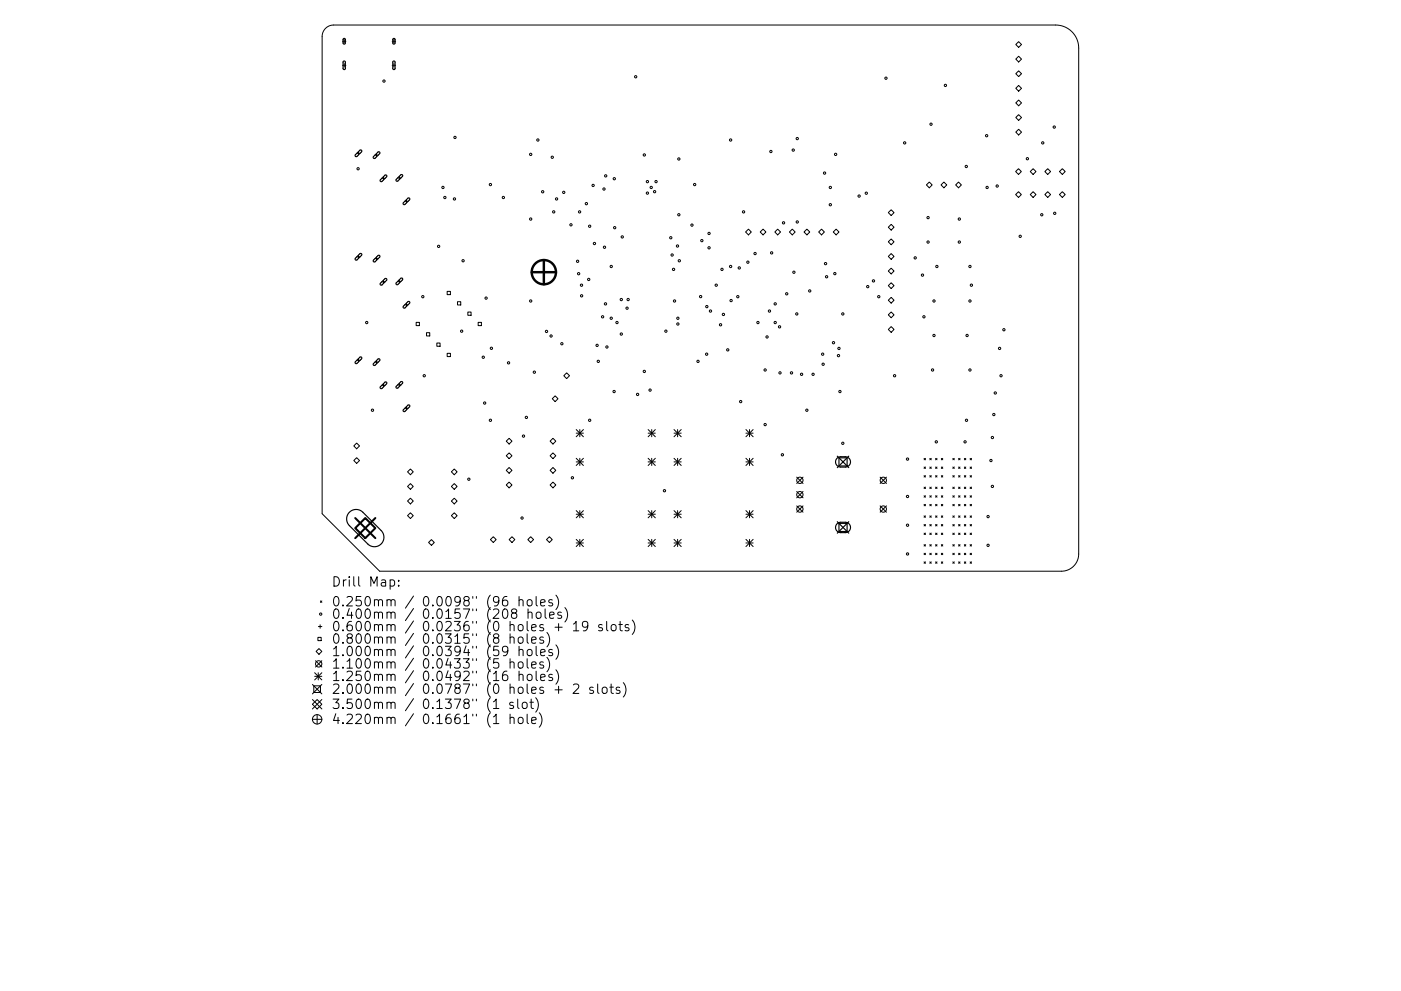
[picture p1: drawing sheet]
<svg xmlns="http://www.w3.org/2000/svg" width="297mm" height="210mm" viewBox="0 0 297 210" stroke-linecap="round" stroke-linejoin="round" font-family="sans-serif">
<defs><g id="words">
<g font-size="2.8">
<text x="70.2" y="124.5">Drill Map:</text>
<text x="70.2" y="128.7">0.250mm / 0.0098&quot; (96 holes)</text>
<text x="70.2" y="131.3">0.400mm / 0.0157&quot; (208 holes)</text>
<text x="70.2" y="133.9">0.600mm / 0.0236&quot; (0 holes + 19 slots)</text>
<text x="70.2" y="136.6">0.800mm / 0.0315&quot; (8 holes)</text>
<text x="70.2" y="139.2">1.000mm / 0.0394&quot; (59 holes)</text>
<text x="70.2" y="141.9">1.100mm / 0.0433&quot; (5 holes)</text>
<text x="70.2" y="144.5">1.250mm / 0.0492&quot; (16 holes)</text>
<text x="70.2" y="147.2">2.000mm / 0.0787&quot; (0 holes + 2 slots)</text>
<text x="70.2" y="150.4">3.500mm / 0.1378&quot; (1 slot)</text>
<text x="70.2" y="153.6">4.220mm / 0.1661&quot; (1 hole)</text>
</g>
</g></defs>
<g fill="none" stroke="#000" stroke-width=".21">
<path d="M69 6l.9-.5 .8-.2h153.1a4.9 4.9 0 0 1 4.9 4.9v107.3a3.7 3.7 0 0 1-3.7 3.7h-144.5l-12.2-12.2v-101.3l.1-.8zM72.6 8.8h.7M72.6 13.9h.7M73 8.4v.7M73 13.5v.7M83.2 8.8h.7M83.2 13.9h.7M83.5 8.4v.7M83.5 13.5v.7M215.4 9.4l.6-.6 .6 .6-.6 .7zM215.4 18.7l.6-.6 .6 .6-.6 .6zM216 11.9l.6 .6-.6 .6-.6-.6z"/>
<path d="M216 15l.6 .6-.6 .6-.6-.6zM75.6 32.5h.8M76 32.2v.7M79.5 32.9h.7M79.8 32.5v.8M80.9 37.8h.8M81.3 37.5v.7M84.3 37.7h.7M84.7 37.4v.7M196.4 39.2l.6-.6 .6 .6-.6 .6zM199.5 39.2l.6-.6 .6 .6-.6 .6zM202.6 39.2l.6-.6 .6 .6-.6 .6z"/>
<path d="M215.3 36.4l.6-.6 .7 .6-.7 .6zM215.4 21.8l.6-.6 .6 .6-.6 .6zM215.4 24.9l.6-.6 .6 .6-.6 .6zM215.4 28l.6-.6 .6 .6-.6 .6zM218.4 36.4l.6-.6 .6 .6-.6 .6zM221.5 36.4l.6-.6 .6 .6-.6 .6zM225.2 35.8l.6 .6-.6 .6-.6-.6zM75.6 54.5h.8M76 54.1v.7M79.5 54.9h.7M79.8 54.5v.7M80.9 59.8h.8"/>
<path d="M81.3 59.4v.8M84.3 59.7h.7M84.7 59.3v.8M85.8 42.7h.7M86.2 42.3v.8M158.1 49.2l.6-.6 .6 .6-.6 .6zM161.2 49.2l.6-.6 .6 .6-.6 .6zM164.3 49.2l.6-.6 .6 .6-.6 .6zM167.4 49.2l.6-.6 .6 .6-.6 .6zM171.1 48.6l.6 .6-.6 .6-.6-.6zM173.6 49.2l.6-.6 .6 .6-.6 .6zM176.7 49.2l.6-.6 .6 .6-.6 .6z"/>
<path d="M188.9 44.5l.7 .6-.7 .6-.6-.6zM188.9 47.6l.7 .6-.7 .6-.6-.6zM188.9 50.7l.7 .6-.7 .6-.6-.6zM188.9 53.8l.7 .6-.7 .6-.6-.6zM188.9 56.9l.7 .6-.7 .6-.6-.6zM188.9 60l.7 .6-.7 .6-.6-.6zM215.3 41.3l.6-.6 .7 .6-.7 .6zM219 40.7l.6 .6-.6 .6-.6-.6zM221.5 41.3l.6-.6 .6 .6-.6 .6zM225.2 40.7l.6 .6-.6 .6-.6-.6zM75.6 76.4h.8M76 76.1v.7"/>
<path d="M79.5 76.8h.7M79.8 76.5v.7M85.8 64.7h.7M86.2 64.3v.7M88.2 68.4h.7v.7h-.7zM90.4 70.6h.7v.7h-.7zM92.6 72.8h.7v.7h-.7zM94.8 61.8h.7v.7h-.7zM94.8 75h.7v.7h-.7zM97 64h.7v.7h-.7zM99.2 66.2h.7v.7h-.7zM101.4 68.4h.7v.7h-.7z"/>
<path d="M120.1 79.1l.7 .6-.7 .6-.6-.6zM188.9 63.1l.7 .6-.7 .6-.6-.6zM188.9 66.2l.7 .6-.7 .6-.6-.6zM188.9 69.3l.7 .6-.7 .6-.6-.6zM75 94.6l.6-.6 .6 .6-.6 .6zM75 97.7l.6-.6 .6 .6-.6 .6zM80.9 81.7h.8M81.3 81.4v.7M84.3 81.7h.7M84.7 81.3v.7M85.8 86.6h.7M86.2 86.3v.7"/>
<path d="M107.3 93.6l.6-.6 .7 .6-.7 .6zM107.3 96.7l.6-.6 .7 .6-.7 .6zM107.3 99.8l.6-.6 .7 .6-.7 .6zM116.6 93.6l.6-.6 .6 .6-.6 .6zM116.6 96.7l.6-.6 .6 .6-.6 .6zM117.1 84.6l.6-.6 .6 .6-.6 .6zM117.2 99.2l.6 .6-.6 .6-.6-.6zM122.2 91.1l1.5 1.6M122.2 91.9h1.5M122.2 97.2l1.5 1.6M122.2 98h1.5M122.9 91.1v1.6"/>
<path d="M122.9 97.2v1.6M123.7 91.1l-1.5 1.6M123.7 97.2l-1.5 1.6M137.4 91.9h1.5M137.4 98h1.5M137.4 91.1l1.5 1.6M137.4 97.2l1.5 1.6M138.2 91.1v1.6M138.2 97.2v1.6M138.9 91.1l-1.5 1.6M138.9 97.2l-1.5 1.6M142.9 91.9h1.5"/>
<path d="M142.9 98h1.5M142.9 91.1l1.5 1.6M142.9 97.2l1.5 1.6M143.7 91.1v1.6M143.7 97.2v1.6M144.4 91.1l-1.5 1.6M144.4 97.2l-1.5 1.6M158.2 91.9h1.5M158.2 98h1.5M158.2 91.1l1.5 1.6M158.2 97.2l1.5 1.6M158.9 91.1v1.6"/>
<path d="M158.9 97.2v1.6M159.7 91.1l-1.5 1.6M159.7 97.2l-1.5 1.6M195.9 97.3l.3 .3M195.9 99.1l.3 .3M196.2 97.3l-.3 .3M196.2 99.1l-.3 .3M197.1 97.3l.3 .3M197.1 99.1l.3 .3M197.4 97.3l-.3 .3M197.4 99.1l-.3 .3M198.4 97.3l.3 .3"/>
<path d="M198.4 99.1l.3 .3M198.7 97.3l-.3 .3M198.7 99.1l-.3 .3M199.6 97.3l.3 .3M199.6 99.1l.3 .3M199.9 97.3l-.3 .3M199.9 99.1l-.3 .3M202 97.3l.3 .3M202 99.1l.3 .3M202.3 97.3l-.3 .3M202.3 99.1l-.3 .3M203.2 97.3l.3 .3"/>
<path d="M203.2 99.1l.3 .3M203.5 97.3l-.3 .3M203.5 99.1l-.3 .3M204.5 97.3l.3 .3M204.5 99.1l.3 .3M204.8 97.3l-.3 .3M204.8 99.1l-.3 .3M205.7 97.3l.3 .3M205.7 99.1l.3 .3M206 97.3l-.3 .3M206 99.1l-.3 .3M86.4 100.1l.6-.6 .6 .6-.6 .6z"/>
<path d="M86.4 109.4l.6-.6 .6 .6-.6 .6zM87 102.6l.6 .6-.6 .6-.6-.6zM87 105.7l.6 .6-.6 .6-.6-.6zM91.5 114.5l.6 .6-.6 .6-.6-.6zM95.7 100.1l.6-.6 .6 .6-.6 .6zM95.7 103.2l.6-.6 .6 .6-.6 .6zM95.7 106.3l.6-.6 .6 .6-.6 .6zM95.7 109.4l.6-.6 .6 .6-.6 .6zM104.6 113.9l.6 .6-.6 .6-.6-.6zM107.3 102.9l.6-.6 .7 .6-.7 .6zM108.6 113.9l.6 .6-.6 .6-.7-.6zM111.9 114.5l.6-.6 .6 .6-.6 .6z"/>
<path d="M115.9 114.5l.6-.6 .6 .6-.6 .6zM117.2 102.3l.6 .6-.6 .6-.6-.6zM122.2 108.3l1.5 1.6M122.2 109.1h1.5M122.2 114.4l1.5 1.6M122.2 115.2h1.5M122.9 108.3v1.6M122.9 114.4v1.6M123.7 108.3l-1.5 1.6M123.7 114.4l-1.5 1.6M137.4 109.1h1.5M137.4 115.2h1.5"/>
<path d="M137.4 108.3l1.5 1.6M137.4 114.4l1.5 1.6M138.2 108.3v1.6M138.2 114.4v1.6M138.9 108.3l-1.5 1.6M138.9 114.4l-1.5 1.6M142.9 109.1h1.5M142.9 115.2h1.5M142.9 108.3l1.5 1.6M142.9 114.4l1.5 1.6M143.7 108.3v1.6M143.7 114.4v1.6"/>
<path d="M144.4 108.3l-1.5 1.6M144.4 114.4l-1.5 1.6M158.2 109.1h1.5M158.2 115.2h1.5M158.2 108.3l1.5 1.6M158.2 114.4l1.5 1.6M158.9 108.3v1.6M158.9 114.4v1.6M159.7 108.3l-1.5 1.6M159.7 114.4l-1.5 1.6M168.9 101.2l1.4 1.4M168.9 104.3l1.4 1.3"/>
<path d="M168.9 107.3l1.4 1.4M170.3 101.2l-1.4 1.4M170.3 104.3l-1.4 1.3M170.3 107.3l-1.4 1.4M186.6 101.2l1.3 1.4M186.6 107.3l1.3 1.4M187.9 101.2l-1.3 1.4M187.9 107.3l-1.3 1.4M195.9 100.9l.3 .3M195.9 103.4l.3 .3M195.9 105.2l.3 .3M195.9 107l.3 .3"/>
<path d="M195.9 109.5l.3 .3M195.9 111.3l.3 .3M195.9 113.1l.3 .3M195.9 115.6l.3 .3M195.9 117.4l.3 .3M195.9 119.2l.3 .3M196.2 100.9l-.3 .3M196.2 103.4l-.3 .3M196.2 105.2l-.3 .3M196.2 107l-.3 .3M196.2 109.5l-.3 .3M196.2 111.3l-.3 .3"/>
<path d="M196.2 113.1l-.3 .3M196.2 115.6l-.3 .3M196.2 117.4l-.3 .3M196.2 119.2l-.3 .3M197.1 100.9l.3 .3M197.1 103.4l.3 .3M197.1 105.2l.3 .3M197.1 107l.3 .3M197.1 109.5l.3 .3M197.1 111.3l.3 .3M197.1 113.1l.3 .3M197.1 115.6l.3 .3"/>
<path d="M197.1 117.4l.3 .3M197.1 119.2l.3 .3M197.4 100.9l-.3 .3M197.4 103.4l-.3 .3M197.4 105.2l-.3 .3M197.4 107l-.3 .3M197.4 109.5l-.3 .3M197.4 111.3l-.3 .3M197.4 113.1l-.3 .3M197.4 115.6l-.3 .3M197.4 117.4l-.3 .3M197.4 119.2l-.3 .3"/>
<path d="M198.4 103.4l.3 .3M198.4 109.5l.3 .3M198.4 115.6l.3 .3M198.4 100.9l.3 .3M198.4 105.2l.3 .3M198.4 107l.3 .3M198.4 111.3l.3 .3M198.4 113.1l.3 .3M198.4 117.4l.3 .3M198.4 119.2l.3 .3M198.7 100.9l-.3 .3M198.7 107l-.3 .3"/>
<path d="M198.7 113.1l-.3 .3M198.7 103.4l-.3 .3M198.7 105.2l-.3 .3M198.7 109.5l-.3 .3M198.7 111.3l-.3 .3M198.7 115.6l-.3 .3M198.7 117.4l-.3 .3M198.7 119.2l-.3 .3M199.6 100.9l.3 .3M199.6 107l.3 .3M199.6 113.1l.3 .3M199.6 119.2l.3 .3"/>
<path d="M199.6 103.4l.3 .3M199.6 109.5l.3 .3M199.6 115.6l.3 .3M199.6 105.2l.3 .3M199.6 111.3l.3 .3M199.6 117.4l.3 .3M199.9 103.4l-.3 .3M199.9 109.5l-.3 .3M199.9 115.6l-.3 .3M199.9 100.9l-.3 .3M199.9 107l-.3 .3M199.9 113.1l-.3 .3"/>
<path d="M199.9 105.2l-.3 .3M199.9 111.3l-.3 .3M199.9 117.4l-.3 .3M199.9 119.2l-.3 .3M202 103.4l.3 .3M202 105.2l.3 .3M202 107l.3 .3M202 109.5l.3 .3M202 111.3l.3 .3M202 113.1l.3 .3M202 115.6l.3 .3M202 117.4l.3 .3"/>
<path d="M202 119.2l.3 .3M202 100.9l.3 .3M202.3 100.9l-.3 .3M202.3 103.4l-.3 .3M202.3 107l-.3 .3M202.3 109.5l-.3 .3M202.3 111.3l-.3 .3M202.3 113.1l-.3 .3M202.3 115.6l-.3 .3M202.3 105.2l-.3 .3M202.3 117.4l-.3 .3M202.3 119.2l-.3 .3"/>
<path d="M203.2 103.4l.3 .3M203.2 107l.3 .3M203.2 111.3l.3 .3M203.2 115.6l.3 .3M203.2 119.2l.3 .3M203.2 100.9l.3 .3M203.2 105.2l.3 .3M203.2 109.5l.3 .3M203.2 113.1l.3 .3M203.2 117.4l.3 .3M203.5 100.9l-.3 .3M203.5 103.4l-.3 .3"/>
<path d="M203.5 105.2l-.3 .3M203.5 107l-.3 .3M203.5 109.5l-.3 .3M203.5 111.3l-.3 .3M203.5 113.1l-.3 .3M203.5 115.6l-.3 .3M203.5 117.4l-.3 .3M203.5 119.2l-.3 .3M204.5 109.5l.3 .3M204.5 115.6l.3 .3M204.5 103.4l.3 .3M204.5 105.2l.3 .3"/>
<path d="M204.5 107l.3 .3M204.5 111.3l.3 .3M204.5 113.1l.3 .3M204.5 117.4l.3 .3M204.5 119.2l.3 .3M204.5 100.9l.3 .3M204.8 100.9l-.3 .3M204.8 107l-.3 .3M204.8 103.4l-.3 .3M204.8 105.2l-.3 .3M204.8 109.5l-.3 .3M204.8 111.3l-.3 .3"/>
<path d="M204.8 113.1l-.3 .3M204.8 115.6l-.3 .3M204.8 117.4l-.3 .3M204.8 119.2l-.3 .3M205.7 113.1l.3 .3M205.7 109.5l.3 .3M205.7 105.2l.3 .3M205.7 117.4l.3 .3M205.7 100.9l.3 .3M205.7 103.4l.3 .3M205.7 115.6l.3 .3M205.7 107l.3 .3"/>
<path d="M205.7 111.3l.3 .3M205.7 119.2l.3 .3M206 103.4l-.3 .3M206 109.5l-.3 .3M206 100.9l-.3 .3M206 107l-.3 .3M206 105.2l-.3 .3M206 111.3l-.3 .3M206 113.1l-.3 .3M206 115.6l-.3 .3M206 117.4l-.3 .3M206 119.2l-.3 .3"/>
<path d="M67.4 135.2h.7v.7h-.7zM67.5 132.9h.7M67.6 137.6l.6 .6-.6 .6-.6-.6zM67.9 132.6v.7M67.9 127.5l.3 .3M68.2 127.5l-.3 .3M82.7 123.1l.6-.1 .4 .4v.6l-.2 .3h-.8M84.5 124.2v.2M84.5 123.1v.2M107.5 126.6a.79 .79 0 0 0-1 .8v.8l.2 .3 .6 .1 .3-.2 .1-.7-.2-.3-.6-.1-.4 .4M107.7 138l-.4 .4-.6-.1-.2-.3v-.5l.2-.3 .6-.1 .3 .2a1.32 1.32 0 0 1-.5 1.8h-.4M108.1 135.3a.5 .5 0 0 1 .9 .1v1.1"/>
<path d="M108.1 134.5v2M108.1 139.8v2M108.8 130.1l-.4-.4 .1-.3 .3-.2 .6 .1 .2 .3-.1 .3-.9 .2-.2 .3v.4l.4 .4 .6-.1 .2-.3v-.4l-.4-.3M110 135.3a.54 .54 0 0 1 .5-.2 .54 .54 0 0 1 .4 .4v.6a.54 .54 0 0 1-.5 .4 .54 .54 0 0 1-.5-.4zM110.1 127.4l.2-.2 .5 .1 .1 1.3M110.1 138a.5 .5 0 0 1 .8 .1v1M110.1 126.6v2M110.1 137.1v2M111.8 134.5v1.7l.3 .3M111.8 139.8v1.7l.3 .3M111.9 127.4l.2-.2a.54 .54 0 0 1 .7 .4v.6a.54 .54 0 0 1-.5 .4 .54 .54 0 0 1-.5-.4zM111.9 138a.54 .54 0 0 1 .5-.2 .54 .54 0 0 1 .4 .4v.5a.54 .54 0 0 1-.5 .4 .54 .54 0 0 1-.5-.4z"/>
<path d="M112 130.1a.5 .5 0 0 1 .8 0v1.1M112 129.2v2M112.7 135.8l1-.2-.1-.4-.6-.1-.3 .3 .1 1h.8M113.7 126.6v1.7l.3 .3M113.7 137.1v1.7l.3 .3M113.8 130.1a.54 .54 0 0 1 .5-.2 .54 .54 0 0 1 .4 .3v.6a.54 .54 0 0 1-.5 .4 .54 .54 0 0 1-.5-.4zM114.6 127.9l1-.2-.1-.4-.6-.1-.3 .3 .1 1h.8M114.6 138.5l1-.2-.1-.4-.6-.1-.3 .3 .1 .9h.8M115.2 135.2l-.5-.1-.3 .3 .1 .3 .7 .2v.5h-.8M115.6 129.2v1.7l.3 .3M116 134.2a2.29 2.29 0 0 1 0 3M116 139.5a2.29 2.29 0 0 1 0 3"/>
<path d="M116.5 130.5l1-.2-.1-.3-.6-.1-.3 .2 .1 1h.8M117.1 127.3l-.5-.1-.3 .3 .1 .3 .7 .2v.5h-.8M117.1 137.9l-.5-.1-.3 .3 .1 .3 .7 .1v.5h-.8M117.7 133.1h1.5M117.9 126.3a2.29 2.29 0 0 1 0 3M117.9 136.8a2.29 2.29 0 0 1 0 3.1M119 130l-.5-.1-.3 .2 .1 .3 .7 .2v.5h-.8M119.8 128.9a2.29 2.29 0 0 1 0 3.1M121.6 132.4l.5-.6v2M121.6 133.8h1.1M124.6 132.7l-.4 .4h-.3l-.4-.4v-.5l.2-.3 .5-.1 .3 .2a1.32 1.32 0 0 1-.4 1.8h-.4M127.7 132.6l-.5-.1-.3 .3 .1 .3 .7 .2v.4h-.8"/>
<path d="M128.6 131.8v1.8l.3 .2M129.7 132.7a.54 .54 0 0 1 .5-.2 .54 .54 0 0 1 .4 .4v.6a.54 .54 0 0 1-.5 .4 .54 .54 0 0 1-.5-.4zM131.2 132.5h.8M131.5 131.8v1.8l.1 .1 .4 .1M133.3 132.6l-.5-.1-.3 .3 .1 .3 .7 .2v.4h-.8M134.1 131.6a2.29 2.29 0 0 1 0 3M66.2 149.4l1-1 1 1-1 1zM66.2 145.2l2 2M66.2 148.4l2 2M66.2 152.6h2M66.5 145.5h1.4v1.4h-1.4zM66.7 142.7l1.5 1.6"/>
<path d="M66.7 143.5h1.5M66.9 140.2l1.3 1.3M67.2 151.6v2M67.5 142.7v1.6M68.2 140.2l-1.3 1.3M68.2 142.7l-1.5 1.6M68.2 145.2l-2 2M68.2 148.4l-2 2M104 148a2.29 2.29 0 0 0 0 3.1M104.6 148.9l.6-.6v2M104.6 152.1l.6-.6v2M104.6 150.3h1.2"/>
<path d="M104.6 153.5h1.2M107.5 142.4a.79 .79 0 0 0-1 .9v.7l.2 .3 .6 .1 .3-.2 .1-.7-.2-.2-.6-.1-.4 .3M108.1 140.6a.5 .5 0 0 1 .9 .1v1.1M108.1 152.4a.5 .5 0 0 1 .9 .1v1M108.1 151.5v2M108.8 149.1l-.5-.1-.2 .3v.3l.7 .2v.4h-.7M109.8 148.3v1.7l.3 .3M110 140.6a.54 .54 0 0 1 .5-.2 .54 .54 0 0 1 .4 .4l-.1 .8a.54 .54 0 0 1-.5 .2 .54 .54 0 0 1-.4-.4zM110 152.4a.54 .54 0 0 1 .5-.2 .54 .54 0 0 1 .4 .4l-.1 .7a.54 .54 0 0 1-.5 .2 .54 .54 0 0 1-.4-.4zM110.1 143.3a.5 .5 0 0 1 .8 0v1.1M110.1 142.4v2M110.8 149.2l.3-.2 .6 .2v.9a.54 .54 0 0 1-.6 .2 .54 .54 0 0 1-.4-.4z"/>
<path d="M111.8 151.5v1.7l.3 .3M111.9 143.3a.54 .54 0 0 1 .5-.2 .54 .54 0 0 1 .4 .3v.6a.54 .54 0 0 1-.5 .4 .54 .54 0 0 1-.5-.4zM112.3 149h.8M112.6 148.3v1.7l.1 .2 .4 .1M112.7 141.1l1-.2-.1-.4-.6-.1-.3 .3 .1 1h.8M112.7 152.9l1-.2-.1-.4-.6-.1-.3 .3 .1 .9h.8M113.6 148a2.29 2.29 0 0 1 0 3.1M113.7 142.4v1.7l.3 .3M114.3 151.2a2.29 2.29 0 0 1 0 3.1M114.6 143.7l1-.2-.1-.3-.6-.1-.3 .2 .1 1h.8M115.2 140.5l-.5-.1-.3 .3 .1 .3 .7 .2v.5h-.8M117.1 143.2l-.5-.1-.3 .2 .1 .3 .7 .2v.5h-.8"/>
<path d="M117.7 146.4h1.5M117.9 142.1a2.29 2.29 0 0 1 0 3.1M118.4 145.6v1.5M121.6 145.3l.3-.2 .6 .1a.54 .54 0 0 1 .1 .8l-1.1 1.1h1.2M125.8 145.9l-.5-.1-.3 .3 .1 .3 .7 .2v.4h-.8M126.7 145.1v1.7l.3 .3M127.8 146a.54 .54 0 0 1 .5-.2 .54 .54 0 0 1 .4 .4v.5a.54 .54 0 0 1-.5 .4 .54 .54 0 0 1-.5-.4zM129.3 145.8h.8M129.6 145.1v1.7l.1 .2 .4 .1M131.4 145.9l-.5-.1-.3 .3 .1 .3 .7 .2v.4h-.8M132.1 144.8a2.29 2.29 0 0 1 0 3.1"/>
<circle cx="81.4" cy="17.2" r=".24"/>
<circle cx="134.8" cy="16.3" r=".24"/>
<circle cx="187.8" cy="16.6" r=".24"/>
<circle cx="200.4" cy="18.1" r=".24"/>
<circle cx="75.9" cy="35.8" r=".24"/>
<circle cx="93.9" cy="39.8" r=".24"/>
<circle cx="96.5" cy="29.2" r=".24"/>
<circle cx="104" cy="39.2" r=".24"/>
<circle cx="112.5" cy="32.8" r=".24"/>
<circle cx="114" cy="29.7" r=".24"/>
<circle cx="117.1" cy="33.4" r=".24"/>
<circle cx="125.8" cy="39.3" r=".24"/>
<circle cx="128.4" cy="37.3" r=".24"/>
<circle cx="130.2" cy="37.9" r=".24"/>
<circle cx="136.6" cy="32.9" r=".24"/>
<circle cx="137.3" cy="38.5" r=".24"/>
<circle cx="138.1" cy="39.8" r=".24"/>
<circle cx="139.1" cy="38.5" r=".24"/>
<circle cx="143.9" cy="33.7" r=".24"/>
<circle cx="147.3" cy="39.2" r=".24"/>
<circle cx="154.9" cy="29.7" r=".24"/>
<circle cx="163.4" cy="32.1" r=".24"/>
<circle cx="168.2" cy="31.8" r=".24"/>
<circle cx="169" cy="29.4" r=".24"/>
<circle cx="174.8" cy="36.7" r=".24"/>
<circle cx="176" cy="39.8" r=".24"/>
<circle cx="177.2" cy="32.8" r=".24"/>
<circle cx="191.8" cy="30.3" r=".24"/>
<circle cx="197.4" cy="26.4" r=".24"/>
<circle cx="204.9" cy="35.3" r=".24"/>
<circle cx="209.2" cy="28.8" r=".24"/>
<circle cx="209.3" cy="39.8" r=".24"/>
<circle cx="211.4" cy="39.5" r=".24"/>
<circle cx="217.8" cy="33.7" r=".24"/>
<circle cx="221.1" cy="30.3" r=".24"/>
<circle cx="223.5" cy="27" r=".24"/>
<circle cx="93" cy="52.3" r=".24"/>
<circle cx="94.3" cy="41.9" r=".24"/>
<circle cx="96.4" cy="42.2" r=".24"/>
<circle cx="98.2" cy="55.3" r=".24"/>
<circle cx="106.7" cy="41.9" r=".24"/>
<circle cx="112.5" cy="46.5" r=".24"/>
<circle cx="115.1" cy="40.7" r=".24"/>
<circle cx="117.4" cy="45" r=".24"/>
<circle cx="118" cy="42.2" r=".24"/>
<circle cx="119.5" cy="40.8" r=".24"/>
<circle cx="121.1" cy="47.7" r=".24"/>
<circle cx="122.5" cy="55.4" r=".24"/>
<circle cx="122.7" cy="58.1" r=".24"/>
<circle cx="122.9" cy="45" r=".24"/>
<circle cx="124.3" cy="43.2" r=".24"/>
<circle cx="124.8" cy="59.3" r=".24"/>
<circle cx="125" cy="48" r=".24"/>
<circle cx="126" cy="51.7" r=".24"/>
<circle cx="128.1" cy="40.1" r=".24"/>
<circle cx="128.2" cy="52.5" r=".24"/>
<circle cx="129.6" cy="56.5" r=".24"/>
<circle cx="130.3" cy="48.3" r=".24"/>
<circle cx="131.9" cy="50.3" r=".24"/>
<circle cx="137.3" cy="41" r=".24"/>
<circle cx="138.8" cy="40.7" r=".24"/>
<circle cx="142.2" cy="50.4" r=".24"/>
<circle cx="142.5" cy="54.1" r=".24"/>
<circle cx="142.8" cy="57.2" r=".24"/>
<circle cx="143.6" cy="52.2" r=".24"/>
<circle cx="143.9" cy="45.6" r=".24"/>
<circle cx="144" cy="55.3" r=".24"/>
<circle cx="146.7" cy="47.8" r=".24"/>
<circle cx="148.8" cy="51.1" r=".24"/>
<circle cx="150.3" cy="52.6" r=".24"/>
<circle cx="150.3" cy="49.5" r=".24"/>
<circle cx="153.1" cy="57.2" r=".24"/>
<circle cx="154.9" cy="56.5" r=".24"/>
<circle cx="156.7" cy="56.8" r=".24"/>
<circle cx="157.6" cy="45" r=".24"/>
<circle cx="158.6" cy="55.6" r=".24"/>
<circle cx="160.1" cy="53.8" r=".24"/>
<circle cx="163.6" cy="53.7" r=".24"/>
<circle cx="166.1" cy="47.3" r=".24"/>
<circle cx="168.3" cy="57.8" r=".24"/>
<circle cx="169" cy="47.1" r=".24"/>
<circle cx="175" cy="55.9" r=".24"/>
<circle cx="175.3" cy="58.7" r=".24"/>
<circle cx="176" cy="43.4" r=".24"/>
<circle cx="177" cy="58.1" r=".24"/>
<circle cx="182.1" cy="41.6" r=".24"/>
<circle cx="183.7" cy="41" r=".24"/>
<circle cx="185.2" cy="59.6" r=".24"/>
<circle cx="194" cy="54.7" r=".24"/>
<circle cx="195.6" cy="58.4" r=".24"/>
<circle cx="196.8" cy="51.4" r=".24"/>
<circle cx="196.8" cy="46.2" r=".24"/>
<circle cx="198.6" cy="56.5" r=".24"/>
<circle cx="203.4" cy="51.4" r=".24"/>
<circle cx="203.4" cy="46.5" r=".24"/>
<circle cx="205.6" cy="56.5" r=".24"/>
<circle cx="216.3" cy="50.1" r=".24"/>
<circle cx="220.9" cy="45.6" r=".24"/>
<circle cx="223.6" cy="45.3" r=".24"/>
<circle cx="77.8" cy="68.4" r=".24"/>
<circle cx="89.6" cy="62.9" r=".24"/>
<circle cx="89.9" cy="79.7" r=".24"/>
<circle cx="97.9" cy="70.3" r=".24"/>
<circle cx="102.5" cy="75.8" r=".24"/>
<circle cx="103.1" cy="63.3" r=".24"/>
<circle cx="104.2" cy="73.9" r=".24"/>
<circle cx="107.8" cy="77" r=".24"/>
<circle cx="112.5" cy="63.9" r=".24"/>
<circle cx="113.3" cy="79" r=".24"/>
<circle cx="115.9" cy="70.3" r=".24"/>
<circle cx="116.8" cy="71.3" r=".24"/>
<circle cx="119.1" cy="72.9" r=".24"/>
<circle cx="123.3" cy="60.5" r=".24"/>
<circle cx="123.3" cy="62.8" r=".24"/>
<circle cx="126.6" cy="73.3" r=".24"/>
<circle cx="126.8" cy="76.7" r=".24"/>
<circle cx="127.8" cy="67.2" r=".24"/>
<circle cx="128.4" cy="64.5" r=".24"/>
<circle cx="128.7" cy="73.6" r=".24"/>
<circle cx="129.6" cy="67.5" r=".24"/>
<circle cx="130.8" cy="68.4" r=".24"/>
<circle cx="131.7" cy="70.9" r=".24"/>
<circle cx="131.7" cy="63.6" r=".24"/>
<circle cx="132.9" cy="65.4" r=".24"/>
<circle cx="133.2" cy="63.6" r=".24"/>
<circle cx="136.6" cy="78.8" r=".24"/>
<circle cx="141.2" cy="70.3" r=".24"/>
<circle cx="143" cy="63.9" r=".24"/>
<circle cx="143.7" cy="67.5" r=".24"/>
<circle cx="143.7" cy="68.7" r=".24"/>
<circle cx="148" cy="76.7" r=".24"/>
<circle cx="148.5" cy="62.9" r=".24"/>
<circle cx="149.8" cy="75.1" r=".24"/>
<circle cx="149.9" cy="65.1" r=".24"/>
<circle cx="150.6" cy="66" r=".24"/>
<circle cx="151.9" cy="60.5" r=".24"/>
<circle cx="152.8" cy="68.9" r=".24"/>
<circle cx="153.4" cy="66.7" r=".24"/>
<circle cx="154.3" cy="74.2" r=".24"/>
<circle cx="155" cy="63.8" r=".24"/>
<circle cx="156.4" cy="62.9" r=".24"/>
<circle cx="160.7" cy="68.4" r=".24"/>
<circle cx="162.2" cy="78.5" r=".24"/>
<circle cx="162.6" cy="71.5" r=".24"/>
<circle cx="163.1" cy="66" r=".24"/>
<circle cx="164.4" cy="68.4" r=".24"/>
<circle cx="164.4" cy="64.5" r=".24"/>
<circle cx="165.3" cy="69.3" r=".24"/>
<circle cx="165.4" cy="79.1" r=".24"/>
<circle cx="166.8" cy="62.3" r=".24"/>
<circle cx="167.8" cy="79.1" r=".24"/>
<circle cx="168.9" cy="66.6" r=".24"/>
<circle cx="169.9" cy="79.4" r=".24"/>
<circle cx="171.7" cy="61.7" r=".24"/>
<circle cx="172.4" cy="79.4" r=".24"/>
<circle cx="174.4" cy="75.1" r=".24"/>
<circle cx="174.5" cy="77.3" r=".24"/>
<circle cx="176.7" cy="72.7" r=".24"/>
<circle cx="177.8" cy="75.4" r=".24"/>
<circle cx="177.9" cy="73.9" r=".24"/>
<circle cx="178.7" cy="66.6" r=".24"/>
<circle cx="184" cy="60.8" r=".24"/>
<circle cx="186.3" cy="62.9" r=".24"/>
<circle cx="189.7" cy="79.7" r=".24"/>
<circle cx="195.9" cy="67.2" r=".24"/>
<circle cx="197.7" cy="78.5" r=".24"/>
<circle cx="198" cy="63.9" r=".24"/>
<circle cx="198" cy="71.2" r=".24"/>
<circle cx="205" cy="71.2" r=".24"/>
<circle cx="205.6" cy="63.9" r=".24"/>
<circle cx="205.6" cy="78.5" r=".24"/>
<circle cx="206" cy="60.5" r=".24"/>
<circle cx="211.9" cy="73.9" r=".24"/>
<circle cx="212.2" cy="79.7" r=".24"/>
<circle cx="212.8" cy="70" r=".24"/>
<circle cx="79" cy="87" r=".24"/>
<circle cx="102.8" cy="85.5" r=".24"/>
<circle cx="104" cy="89.2" r=".24"/>
<circle cx="111" cy="92.5" r=".24"/>
<circle cx="111.6" cy="88.6" r=".24"/>
<circle cx="125" cy="89.2" r=".24"/>
<circle cx="130.2" cy="83.1" r=".24"/>
<circle cx="135.2" cy="83.7" r=".24"/>
<circle cx="137.8" cy="82.8" r=".24"/>
<circle cx="157" cy="85.2" r=".24"/>
<circle cx="162.2" cy="90.1" r=".24"/>
<circle cx="165.9" cy="96.5" r=".24"/>
<circle cx="171.1" cy="87" r=".24"/>
<circle cx="178.1" cy="83.1" r=".24"/>
<circle cx="178.7" cy="94.1" r=".24"/>
<circle cx="192.4" cy="97.4" r=".24"/>
<circle cx="198.5" cy="93.7" r=".24"/>
<circle cx="204.6" cy="93.7" r=".24"/>
<circle cx="204.9" cy="89.2" r=".24"/>
<circle cx="210.1" cy="97.7" r=".24"/>
<circle cx="210.4" cy="92.8" r=".24"/>
<circle cx="210.7" cy="88" r=".24"/>
<circle cx="211" cy="83.4" r=".24"/>
<circle cx="99.4" cy="101.7" r=".24"/>
<circle cx="110.7" cy="109.9" r=".24"/>
<circle cx="121.4" cy="101.4" r=".24"/>
<circle cx="140.9" cy="104.1" r=".24"/>
<circle cx="169.6" cy="105" r=".67"/>
<circle cx="169.6" cy="101.9" r=".67"/>
<circle cx="169.6" cy="108" r=".67"/>
<circle cx="187.3" cy="101.9" r=".67"/>
<circle cx="187.3" cy="108" r=".67"/>
<circle cx="192.4" cy="105.3" r=".24"/>
<circle cx="192.4" cy="111.4" r=".24"/>
<circle cx="192.4" cy="117.5" r=".24"/>
<circle cx="209.5" cy="109.6" r=".24"/>
<circle cx="209.5" cy="115.7" r=".24"/>
<circle cx="210.4" cy="103.2" r=".24"/>
<circle cx="68" cy="130.3" r=".24"/>
<circle cx="67.2" cy="152.6" r="1"/>
<circle cx="67.6" cy="140.9" r=".67"/>
</g>
<g fill="none" stroke="#000" stroke-width=".24">
<path d="M72.8 8.2h.3l.1 .1v.9l-.2 .2-.3-.2zM72.8 13h.3l.1 .2v1.4l-.2 .2-.3-.3zM83.3 8.2h.3l.2 .1v.9l-.2 .2-.3-.2zM83.3 13h.3l.2 .2v1.4l-.3 .2-.2-.3zM76.3 31.9h.3l.1 .3-1 1h-.3l-.1-.3zM79.2 33.2l1-1 .3 .1v.3l-1 1-.3-.1zM80.7 38.1l.9-.9h.4v.3l-1 1h-.4zM85 37.1h.3v.3l-1 1h-.2l-.1-.3zM76.3 53.8h.3l.1 .3-1 1-.3 .1-.1-.4zM79.2 55.2l1-1 .3 .1v.3l-1 .9h-.3zM81.6 59.1h.3l.1 .4-1 .9-.3 .1-.1-.4zM85 59.1l.3-.1v.4l-1 1h-.2l-.1-.4z"/>
<path d="M86.5 42.1l.3-.1 .1 .4-1 1h-.3l-.1-.4zM75.4 76.7l.9-.9h.4v.3l-1 1h-.4zM79.2 77.1l1-.9h.3v.3l-1 1h-.3zM85.5 65l1-1h.4l-.1 .3-1 1h-.3zM80.7 82l.9-.9h.4v.3l-1 1h-.4zM85 81h.3v.3l-1 1h-.2l-.1-.3zM86.5 86h.3l.1 .3-1 1h-.3l-.1-.3zM177.5 97.2l.6-.3h1.1a1.1 1.1 0 0 1 1.1 1.1 1.1 1.1 0 0 1-1.1 1.1h-1a1.1 1.1 0 0 1-1-.7 1.1 1.1 0 0 1 .3-1.2zM177.5 96.8l2.5 2.4M177.9 97.1h1.7v1.8h-1.7zM180 96.8l-2.5 2.4M74.1 108.7a2.01 2.01 0 0 1 2.8 0l3.9 3.9a2.01 2.01 0 0 1 0 2.8 2.01 2.01 0 0 1-2.8 0l-3.9-3.9a2.01 2.01 0 0 1 0-2.8z"/>
<path d="M177.5 111.1l.6-.3h1.1a1.1 1.1 0 0 1 1.1 1.1 1.1 1.1 0 0 1-1.1 1.1h-1a1.1 1.1 0 0 1-1-.7 1.1 1.1 0 0 1 .3-1.2zM177.5 110.7l2.5 2.4M177.9 111h1.7v1.8h-1.7zM180 110.7l-2.5 2.4"/>
</g>
<path d="M75.3 109.9l4.3 4.3M77.4 109.9l2.2 2.1-2.2 2.2-2.1-2.2zM79.6 109.9l-4.3 4.3" fill="none" stroke="#000" stroke-width=".43"/>
<g fill="none" stroke="#000" stroke-width=".51">
<path d="M112.7 57.7h5.2M115.3 55.2v5.1"/>
<circle cx="115.3" cy="57.7" r="2.57"/>
</g>
<use href="#words"/>
</svg>
